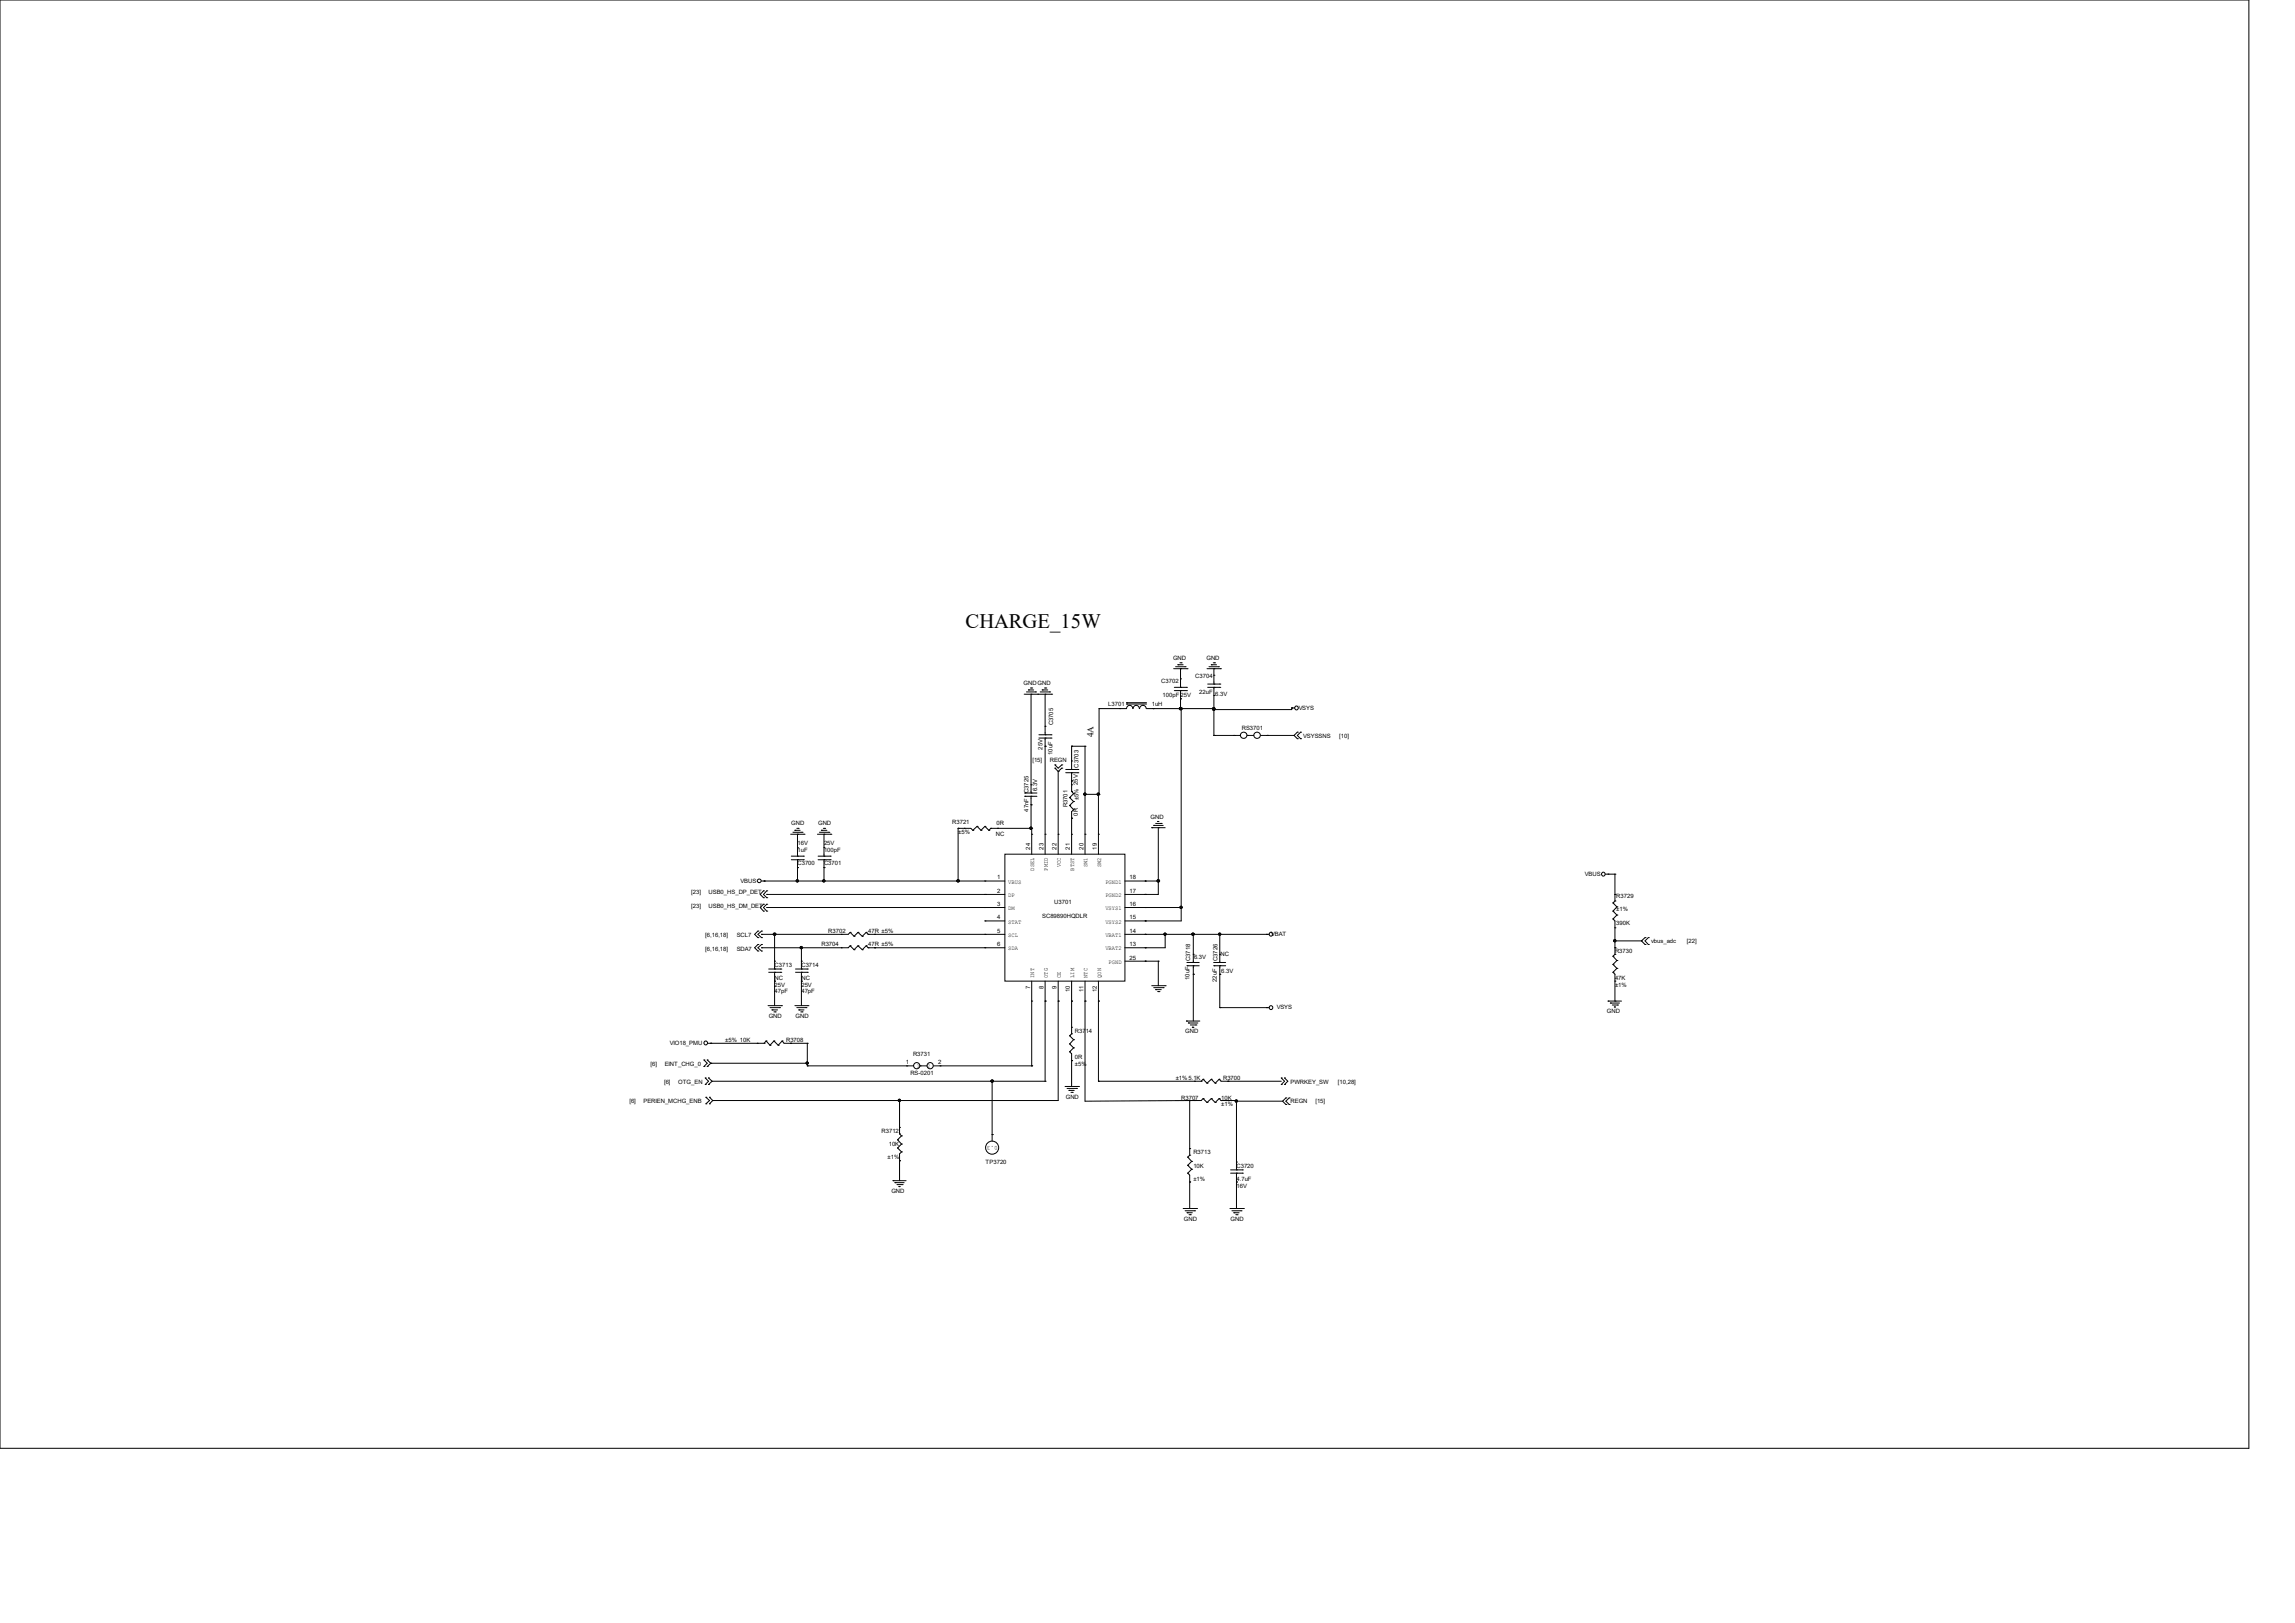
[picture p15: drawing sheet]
<svg xmlns="http://www.w3.org/2000/svg" width="297mm" height="210mm" viewBox="0 0 297 210" stroke-linecap="round" stroke-linejoin="round" font-family="sans-serif">
<defs><g id="words">
<text font-size="2.7" x="125" y="81.3">CHARGE_15W</text>
<text font-size="1.2" x="141.5" y="95.4" transform="rotate(-90 141.5 95.4)">4A</text>
<g font-size=".8">
<text x="132.5" y="88.6">GNDGND</text>
<text x="150.3" y="88.4">C3702</text>
<text x="151.8" y="85.3">GND</text>
<text x="154.7" y="87.8">C3704</text>
<text x="155.2" y="89.7">22uF</text>
<text x="156.1" y="85.3">GND</text>
<text x="136.3" y="93.9" transform="rotate(-90 136.3 93.9)">C3705</text>
<text x="143.4" y="91.3">L3701</text>
<text x="149.1" y="91.4">1uH</text>
<text x="150.5" y="90.2">100pF 25V</text>
<text x="157.3" y="90">6.3V</text>
<text x="160.7" y="94.5">RS3701</text>
<text x="168.1" y="91.8">VSYS</text>
<text x="168.7" y="95.5">VSYSSNS</text>
<text x="173.3" y="95.5">[10]</text>
<text x="133.6" y="98.6">[15]</text>
<text x="134.9" y="97" transform="rotate(-90 134.9 97)">25V</text>
<text x="135.9" y="98.6">REGN</text>
<text x="136.2" y="97.7" transform="rotate(-90 136.2 97.7)">10uF</text>
<text x="139.6" y="99.3" transform="rotate(-90 139.6 99.3)">C3703</text>
<text x="102.4" y="106.8">GND</text>
<text x="105.9" y="106.8">GND</text>
<text x="123.2" y="106.7">R3721</text>
<text x="124" y="107.9">±5%</text>
<text x="129" y="106.8">0R</text>
<text x="133.1" y="105" transform="rotate(-90 133.1 105)">47nF</text>
<text x="133.1" y="102.6" transform="rotate(-90 133.1 102.6)">C3725</text>
<text x="134.2" y="102.4" transform="rotate(-90 134.2 102.4)">6.3V</text>
<text x="138.1" y="104.5" transform="rotate(-90 138.1 104.5)">R3701</text>
<text x="139.5" y="105.5" transform="rotate(-90 139.5 105.5)">0R</text>
<text x="139.6" y="103.6" transform="rotate(-90 139.6 103.6)">±5% 25V</text>
<text x="148.9" y="105.9">GND</text>
<text x="103.2" y="112">C3700</text>
<text x="103.2" y="110.2">1uF</text>
<text x="103.2" y="109.3">16V</text>
<text x="106.6" y="112">C3701</text>
<text x="106.6" y="110.2">100pF</text>
<text x="106.6" y="109.3">25V</text>
<text x="128.9" y="108.2">NC</text>
<text x="129" y="113.8">1</text>
<text x="133.3" y="109.9" transform="rotate(-90 133.3 109.9)">24</text>
<text x="133.9" y="112.7" transform="rotate(-90 133.9 112.7)">DSEL</text>
<text x="135" y="109.9" transform="rotate(-90 135 109.9)">23</text>
<text x="135.6" y="112.7" transform="rotate(-90 135.6 112.7)">PMID</text>
<text x="136.7" y="109.9" transform="rotate(-90 136.7 109.9)">22</text>
<text x="137.3" y="112.2" transform="rotate(-90 137.3 112.2)">VCC</text>
<text x="138.5" y="109.9" transform="rotate(-90 138.5 109.9)">21</text>
<text x="139" y="112.7" transform="rotate(-90 139 112.7)">BTST</text>
<text x="140.2" y="109.9" transform="rotate(-90 140.2 109.9)">20</text>
<text x="140.8" y="112.2" transform="rotate(-90 140.8 112.2)">SW1</text>
<text x="141.9" y="109.9" transform="rotate(-90 141.9 109.9)">19</text>
<text x="142.5" y="112.2" transform="rotate(-90 142.5 112.2)">SW2</text>
<text x="146.2" y="113.8">18</text>
<text x="205.1" y="113.3">VBUS</text>
<text x="89.5" y="117.5">[23]</text>
<text x="89.5" y="115.7">[23]</text>
<text x="91.7" y="117.5">USB0_HS_DM_DET</text>
<text x="91.7" y="115.7">USB0_HS_DP_DET</text>
<text x="95.8" y="114.2">VBUS</text>
<text x="129" y="117.2">3</text>
<text x="129" y="115.5">2</text>
<text x="129" y="119">4</text>
<text x="130.5" y="117.8">DM</text>
<text x="130.5" y="116.1">DP</text>
<text x="130.5" y="119.5">STAT</text>
<text x="130.5" y="114.3">VBUS</text>
<text x="134.9" y="118.8">SC89890HQDLR</text>
<text x="136.4" y="117">U3701</text>
<text x="143" y="114.3">PGND1</text>
<text x="143" y="116.1">PGND2</text>
<text x="143" y="117.8">VSYS1</text>
<text x="143" y="119.5">VSYS2</text>
<text x="146.2" y="115.5">17</text>
<text x="146.2" y="117.2">16</text>
<text x="146.2" y="119">15</text>
<text x="209.2" y="116.2">R3729</text>
<text x="209.2" y="119.6">390K</text>
<text x="209.2" y="117.9">±1%</text>
<text x="91.3" y="121.3">[6,16,18]</text>
<text x="91.3" y="123">[6,16,18]</text>
<text x="95.3" y="121.3">SCL7</text>
<text x="95.3" y="123">SDA7</text>
<text x="100.3" y="125.1">C3713</text>
<text x="103.7" y="125.1">C3714</text>
<text x="106.3" y="122.5">R3704</text>
<text x="107.2" y="120.8">R3702</text>
<text x="112.4" y="120.8">47R ±5%</text>
<text x="112.4" y="122.5">47R ±5%</text>
<text x="129" y="120.7">5</text>
<text x="129" y="122.4">6</text>
<text x="130.5" y="121.2">SCL</text>
<text x="130.5" y="123">SDA</text>
<text x="143" y="121.2">VBAT1</text>
<text x="143" y="123">VBAT2</text>
<text x="143.5" y="124.7">PGND</text>
<text x="146.2" y="124.2">25</text>
<text x="146.2" y="120.7">14</text>
<text x="146.2" y="122.4">13</text>
<text x="154" y="124.4" transform="rotate(-90 154 124.4)">C3718</text>
<text x="154.5" y="124.1">6.3V</text>
<text x="157.6" y="124.4" transform="rotate(-90 157.6 124.4)">C3726</text>
<text x="158" y="123.7">NC</text>
<text x="158" y="125.9">6.3V</text>
<text x="164.5" y="121.1">VBAT</text>
<text x="209" y="123.4">R3730</text>
<text x="213.7" y="122">vbus_adc</text>
<text x="218.3" y="122">[22]</text>
<text x="99.5" y="131.7">GND</text>
<text x="100.3" y="128.5">47pF</text>
<text x="100.3" y="126.8">NC</text>
<text x="100.3" y="127.7">25V</text>
<text x="103" y="131.7">GND</text>
<text x="103.7" y="128.5">47pF</text>
<text x="103.7" y="126.8">NC</text>
<text x="103.7" y="127.7">25V</text>
<text x="133.3" y="128" transform="rotate(-90 133.3 128)">7</text>
<text x="133.9" y="126.5" transform="rotate(-90 133.9 126.5)">INT</text>
<text x="135" y="128" transform="rotate(-90 135 128)">8</text>
<text x="135.6" y="126.5" transform="rotate(-90 135.6 126.5)">OTG</text>
<text x="136.7" y="128" transform="rotate(-90 136.7 128)">9</text>
<text x="137.3" y="126.5" transform="rotate(-90 137.3 126.5)">CE</text>
<text x="138.5" y="128.4" transform="rotate(-90 138.5 128.4)">10</text>
<text x="139" y="126.5" transform="rotate(-90 139 126.5)">LIM</text>
<text x="140.2" y="128.4" transform="rotate(-90 140.2 128.4)">11</text>
<text x="140.8" y="126.5" transform="rotate(-90 140.8 126.5)">NTC</text>
<text x="141.9" y="128.4" transform="rotate(-90 141.9 128.4)">12</text>
<text x="142.5" y="126.5" transform="rotate(-90 142.5 126.5)">QON</text>
<text x="153.9" y="126.8" transform="rotate(-90 153.9 126.8)">10uF</text>
<text x="157.5" y="127" transform="rotate(-90 157.5 127)">22uF</text>
<text x="165.2" y="130.6">VSYS</text>
<text x="208" y="131.1">GND</text>
<text x="209" y="126.8">47K</text>
<text x="209" y="127.7">±1%</text>
<text x="84.2" y="137.9">[6]</text>
<text x="86" y="137.9">EINT_CHG_0</text>
<text x="86.7" y="135.2">VIO18_PMU</text>
<text x="93.9" y="134.8">±5% 10K</text>
<text x="101.7" y="134.8">R3708</text>
<text x="117.2" y="137.7">1</text>
<text x="118.2" y="136.7">R3731</text>
<text x="121.4" y="137.7">2</text>
<text x="139.1" y="133.6">R3714</text>
<text x="139.1" y="137.1">0R</text>
<text x="139.1" y="138">±5%</text>
<text x="153.4" y="133.7">GND</text>
<text x="81.5" y="142.7">[6]</text>
<text x="83.3" y="142.7">PERIEN_MCHG_ENB</text>
<text x="85.9" y="140.2">[6]</text>
<text x="87.8" y="140.2">OTG_EN</text>
<text x="117.8" y="139.1">RS-0201</text>
<text x="118.7" y="138.3">1</text>
<text x="120" y="138.3">2</text>
<text x="137.9" y="142.2">GND</text>
<text x="152.2" y="139.7">±1%5.1K</text>
<text x="152.9" y="142.3">R3707</text>
<text x="158" y="142.3">10K</text>
<text x="158" y="143.1">±1%</text>
<text x="158.3" y="139.7">R3700</text>
<text x="167" y="140.3">PWRKEY_SW</text>
<text x="167" y="142.8">REGN</text>
<text x="170.2" y="142.8">[15]</text>
<text x="173.2" y="140.3">[10,28]</text>
<text x="114.1" y="146.6">R3712</text>
<text x="115" y="148.3">10K</text>
<text x="129.1" y="148.3" transform="rotate(-180 129.1 148.3)">0.3</text>
<text x="154.4" y="149.4">R3713</text>
<text x="114.9" y="150">±1%</text>
<text x="115.4" y="154.3">GND</text>
<text x="127.6" y="150.6">TP3720</text>
<text x="154.4" y="151.1">10K</text>
<text x="154.4" y="152.8">±1%</text>
<text x="160" y="151.1">C3720</text>
<text x="160" y="152.8">4.7uF</text>
<text x="160" y="153.7">16V</text>
<text x="153.2" y="158">GND</text>
<text x="159.3" y="158">GND</text>
</g>
</g></defs>
<g fill="none" stroke="#000" stroke-width=".13">
<path d="M0 0h291v187.4h-291zM132.5 89.8h1.8M132.8 89.5h1.2M133.1 89.3h.1M133.1 89.3h.7M133.3 89h.2M133.4 89.8h.1M133.4 89.8v12.8M133.5 89h.1M134 89.5h.1M134.3 89.8h.1M134.4 89.8h1.7"/>
<path d="M134.5 95.1h1.5M134.5 95.5h1.5M134.6 89.5h1.2M134.9 89.3h.1M134.9 89.3h.7M135.2 89h.1M135.3 95.5h.1M135.3 95.1h.1M135.3 94h.1M135.3 96.6h.1M135.3 89.8h.1M135.3 89.8v5.3"/>
<path d="M135.3 95.5v15M135.3 89h.1M135.8 89.5h.1M136 95.1h.1M136 95.5h.1M136.1 89.8h.1M136.5 99.4h.1M136.5 99h.1M136.5 99.4l.4 .4M136.5 99l.4 .4 .5-.4M136.9 99.8h.1M136.9 99.8v10.7"/>
<path d="M137.4 99.4h.1M137.4 99h.1M137.4 99.4l-.5 .4M137.9 99.6h1.6M137.9 100h1.6M138.7 100h.1M138.7 99.6h.1M138.7 98.5h.1M138.7 96.6h.1M138.7 96.6v3M138.7 100v2.4M138.7 96.6h1.7"/>
<path d="M139.5 99.6h.1M139.5 100h.1M140.4 96.6h.1M140.4 96.6v13.9M142.2 91.7h3.6a.4 .4 0 0 1 .4-.4 .4 .4 0 0 1 .4 .4M142.2 91.7h.1M142.2 91.7v11.1M144.9 91.7h.1M145.8 91.1h.1M145.8 90.9h.1M145.8 91.1h2.6M145.8 90.9h2.6"/>
<path d="M146.6 91.7a.4 .4 0 0 1 .4-.4 .4 .4 0 0 1 .4 .4M147.5 91.7a.42 .42 0 0 1 .4-.4 .42 .42 0 0 1 .4 .4M148.4 91.7h8.7M149.2 91.7h.1M151.9 86.5h1.7M152 88.9h1.5M152 89.4h1.5M152.1 86.3h1.3M152.4 86h.1M152.4 86h.7M152.7 85.8h.2M152.8 89.4h.1"/>
<path d="M152.8 88.9h.1M152.8 87.8h.1M152.8 90.4h.1M152.8 91.7h.1M152.8 86.5h.1M152.8 86.5v2.4M152.8 89.4v2.3M152.9 85.8h.1M152.9 91.7h.1M152.9 91.7v27.5h-7.3M153.4 86.3h.1M153.5 88.9h.1"/>
<path d="M153.5 89.4h.1M153.6 86.5h.1M156.2 86.5h1.7M156.3 88.9h1.6M156.3 88.5h1.6M156.5 86.3h1.2M156.8 86h.1M156.8 86h.6M157 85.8h.2M157.1 88.9h.1M157.1 88.5h.1M157.1 87.4h.1"/>
<path d="M157.1 90h.1M157.1 95.2h.1M157.1 91.8h.1M157.1 91.7h.1M157.1 86.5h.1M157.1 95.2h3.4M157.1 86.5v2M157.1 88.9v6.3M157.2 85.8h.1M157.7 86.3h.1M157.9 88.5h.1M157.9 88.9h.1"/>
<path d="M157.9 86.5h.1M159.7 95.2h.1M161.4 95.2h.1M161.4 95.2h.9M163.2 95.2h4.3M164 95.2h.1M167.2 91.6h.1M167.2 91.6h.4M167.2 91.6v.2h-10.1M167.5 95.2l.4 .4M167.9 95.6h.1M167.9 94.7h.1"/>
<path d="M167.9 94.7l-.4 .5M168.3 94.7h.1M168.3 95.6h.1M168.3 94.7l-.4 .5 .4 .4M98.6 114h31.4M98.8 117.9h.1M98.8 117h.1M98.8 116.2h.1M98.8 115.3h.1M98.8 117l-.4 .4 .4 .5M98.8 115.3l-.4 .4 .4 .5M98.9 114h.1"/>
<path d="M99.2 117.9h.1M99.2 117h.1M99.2 116.2h.1M99.2 115.3h.1M99.2 117.4h.1M99.2 115.7h.1M99.2 117l-.4 .4 .4 .5M99.2 115.3l-.4 .4 .4 .5M99.2 117.4h30.8M99.2 115.7h30.8M102.3 107.9h1.8M102.4 110.8h1.6"/>
<path d="M102.4 111.3h1.6M102.6 107.7h1.2M102.9 107.4h.1M102.9 107.4h.6M103.1 107.2h.2M103.2 111.3h.1M103.2 110.8h.1M103.2 109.7h.1M103.2 112.3h.1M103.2 114h.1M103.2 107.9h.1M103.2 107.9v2.9"/>
<path d="M103.2 111.3v2.7M103.3 107.2h.1M103.8 107.7h.1M104 110.8h.1M104 111.3h.1M104.1 107.9h.1M105.8 107.9h1.7M105.9 110.8h1.5M105.9 111.3h1.5M106 107.7h1.3M106.3 107.4h.1M106.3 107.4h.7"/>
<path d="M106.6 107.2h.1M106.6 111.3h.1M106.6 110.8h.1M106.6 109.7h.1M106.6 112.3h.1M106.6 114h.1M106.6 107.9h.1M106.6 107.9v2.9M106.6 111.3v2.7M106.7 107.2h.1M107.3 107.7h.1M107.4 110.8h.1"/>
<path d="M107.4 111.3h.1M107.5 107.9h.1M124 107.2h.1M124 114h.1M124 107.2h1.6l.3 .2M124 107.2v6.8M124.8 107.2h.1M125.9 107.4h.1M126.4 106.9h.1M126.4 106.9l-.5 .5M126.4 106.9l.6 .5M127 107.4h.1"/>
<path d="M127.5 117.4h.1M127.5 115.7h.1M127.5 119.2h.1M127.5 114h.1M127.5 106.9h.1M127.5 119.2h2.5M127.5 106.9l-.5 .5M127.5 106.9l.5 .5M128 107.4h.1M128.2 107.2h.1M128.2 107.2h5.3M128.2 107.2l-.2 .2"/>
<path d="M129.1 107.2h.1M130 110.5h15.6v16.5h-15.6zM132.6 103h.1M132.6 102.6h.1M132.6 103h1.6M132.6 102.6h1.6M133.4 102.6h.1M133.4 103h.1M133.4 104.1h.1M133.4 101.6h.1M133.4 107.2h.1M133.4 103v4.2"/>
<path d="M133.5 107.9h.1M133.5 107.2h.1M133.5 107.2v3.3M135.3 107.9h.1M136.9 107.9h.1M138.4 104.2h.1M138.4 103.2h.1M138.4 104.2l.5 .6M138.4 103.2l.5 .5M138.7 102.4h.1M138.7 105.9h.1M138.7 101.6h.1"/>
<path d="M138.7 107.9h.1M138.7 101h.1M138.7 102.4l.2 .3M138.9 104.8h.1M138.9 103.7h.1M138.9 102.7h.1M138.9 104.8l-.2 .2v5.5M138.9 103.7l-.5 .5M138.9 102.7l-.5 .5M140.4 107.9h.1M140.4 102.8h.1M140.4 102.8h1.8"/>
<path d="M142.2 107.9h.1M142.2 102.8h.1M142.2 102.8v7.7M145.6 114h4.3M145.6 117.4h7.3M148.2 114h.1M148.2 115.7h.1M148.2 117.4h.1M148.2 119.2h.1M149.1 107.1h.1M149.1 107.1h1.7M149.3 106.8h.1"/>
<path d="M149.3 106.8h1.2M149.6 106.6h.7M149.8 106.3h.1M149.8 106.3h.2M149.9 114h.1M149.9 107.1h.1M149.9 107.1v8.6h-4.3M150.3 106.6h.1M152.9 117.4h.1M207.8 113.1h1.2M208.1 113.1h.1M208.7 118.9h.1"/>
<path d="M208.7 117.9h.1M208.7 116.8h.1M208.7 118.9l.3 .3v4.3M208.7 117.9l.6 .5M208.7 116.8l.6 .5M209 116.6h.1M209 115.7h.1M209 113.1h.1M209 116.6l-.3 .2M209 113.1v3.5M209.3 118.4h.1M209.3 117.3h.1"/>
<path d="M209.3 118.4l-.6 .5M209.3 117.3l-.6 .6M91.1 138h.1M91.1 137.2h.1M91.1 137.2l.4 .4-.4 .4M91.3 139.5h.1M91.3 139.5l.4 .4-.4 .4M91.5 137.2h.1M91.5 138h.1M91.5 137.2l.5 .4M91.6 135h7.3M91.7 139.5h.1"/>
<path d="M91.7 139.5l.5 .4M92 135h.1M92 137.6h.1M92 137.6l-.5 .4M92 137.6h12.5M92.2 139.9l-.5 .4M92.2 139.9h43.1M98 135h.1M98.1 120.5h.1M98.1 121.3h.1M98.1 122.2h.1M98.1 123.1h.1"/>
<path d="M98.1 120.5l-.4 .4 .4 .4M98.1 122.2l-.4 .4 .4 .5M98.6 120.5h.1M98.6 121.3h.1M98.6 122.2h.1M98.6 123.1h.1M98.6 120.9h.1M98.6 122.6h.1M98.6 120.5l-.5 .4 .5 .4M98.6 122.2l-.5 .4 .5 .5M98.9 135h.1M99.1 134.7h.1"/>
<path d="M99.1 134.7l.6 .6M99.1 134.7l-.2 .3M99.4 130.1h1.7M99.5 125.8h1.5M99.5 125.4h1.5M99.7 135.3h.1M99.7 130.4h1.2M99.9 130.7h.1M99.9 130.7h.7M100.2 134.7h.1M100.2 130.9h.1M100.2 134.7l.5 .6"/>
<path d="M100.2 134.7l-.5 .6M100.2 125.4h.1M100.2 125.8h.1M100.2 127h.1M100.2 124.4h.1M100.2 120.9h.1M100.2 120.9v4.5M100.2 125.8v4.3M100.3 130.9h.1M100.7 135.3h.1M100.9 130.4h.1M101 125.8h.1"/>
<path d="M101 125.4h.1M101.1 130.1h.1M101.2 134.7h.1M101.2 134.7l.3 .3h3M101.2 134.7l-.5 .6M102.3 135h.1M102.9 130.1h1.7M103 125.8h1.5M103 125.4h1.5M103.1 130.4h1.2M103.4 130.7h.1M103.4 130.7h.7"/>
<path d="M103.6 130.9h.2M103.7 125.4h.1M103.7 125.8h.1M103.7 127h.1M103.7 124.4h.1M103.7 122.6h.1M103.7 122.6v2.8M103.7 125.8v4.3M103.8 130.9h.1M104.3 130.4h.1M104.5 125.8h.1M104.5 125.4h.1"/>
<path d="M104.5 135h.1M104.5 137.9h.1M104.5 137.6h.1M104.5 137.9h13.7M104.5 135v2.9M104.6 130.1h.1M108.9 122.6h.1M108.9 120.9h.1M110 122.4h.1M110 120.6h.1M110 120.6l-.2 .3h-11.2M110 122.4l-.2 .2h-11.2"/>
<path d="M110 122.4l.5 .5M110 120.6l.5 .6M110.5 122.9h.1M110.5 121.2h.1M111 122.4h.1M111 120.6h.1M111 122.4l-.5 .5M111 122.4l.6 .5M111 120.6l-.5 .6M111 120.6l.6 .6M111.6 122.9h.1M111.6 121.2h.1"/>
<path d="M112.1 122.4h.1M112.1 120.6h.1M112.1 122.4l-.5 .5M112.1 122.4l.3 .2M112.1 120.6l-.5 .6M112.1 120.6l.3 .3M112.4 122.6h.1M112.4 120.9h.1M112.4 120.9h17.6M112.4 122.6h17.6M113.2 122.6h.1M113.2 120.9h.1"/>
<path d="M117.3 137.9h.1M119.1 137.9h.1M119.1 137.9h.9M120.8 137.9h12.7M121.7 137.9h.1M127.5 120.9h.1M127.5 122.6h.1M128.4 139.9h.1M128.4 139.9v7.8M133.5 129.5h.1M133.5 137.9h.1M133.5 127v10.9"/>
<path d="M135.3 129.5h.1M135.3 139.9h.1M135.3 127v12.9M136.9 129.5h.1M136.9 127v15.4h-44.7M138.4 136.1h.1M138.4 135.1h.1M138.4 134h.1M138.4 136.1l.3 .3v4.2M138.4 135.1l.5 .5M138.4 134l.5 .5M138.7 129.5h.1"/>
<path d="M138.7 133.8h.1M138.7 137.2h.1M138.7 132.9h.1M138.7 127v6.8M138.7 133.8l-.3 .2M138.9 135.6h.1M138.9 134.5h.1M138.9 135.6l-.5 .5M138.9 134.5l-.5 .6M140.4 129.5h.1M140.4 127v15.5l13.6-.1M142.2 129.5h.1"/>
<path d="M142.2 139.9h.1M142.2 139.9h13.2M142.2 127v12.9M145.6 120.9h18.7M145.6 124.4h4.3M148.2 124.4h.1M148.2 120.9h.1M148.2 122.6h.1M149.1 127.6h1.7M149.3 127.8h1.2M149.6 128.1h.1M149.6 128.1h.7"/>
<path d="M149.8 128.3h.2M149.9 124.4h.1M149.9 124.4v3.2M150 128.3h.1M150.5 127.8h.1M150.8 127.6h.1M150.8 120.9h.1M150.8 120.9v1.7h-5.2M153.5 132.1h.1M153.5 132.1h1.8M153.6 125h.1M153.6 124.5h.1"/>
<path d="M153.6 125h1.6M153.6 124.5h1.6M153.8 132.4h.1M153.8 132.4h1.2M154.1 132.6h.7M154.3 132.9h.1M154.3 132.9h.2M154.4 124.5h.1M154.4 125h.1M154.4 126.1h.1M154.4 123.5h.1M154.4 120.9h.1"/>
<path d="M154.4 120.9v3.6M154.4 125v7.1M154.6 139.9h.1M154.8 132.6h.1M155.4 139.9h.1M155.7 139.7h.1M155.7 139.7l.5 .5M155.7 139.7l-.3 .2M156.8 139.7h.1M156.8 139.7l.5 .5M156.8 139.7l-.6 .5M157.1 125h.1"/>
<path d="M157.1 124.5h.1M157.1 125h1.5M157.1 124.5h1.5M157.8 139.7h.1M157.8 139.7l.2 .2h7.8M157.8 139.7l-.5 .5M157.9 124.5h.1M157.9 125h.1M157.9 126.1h.1M157.9 123.5h.1M157.9 120.9h.1M157.9 130.4h.1"/>
<path d="M157.9 130.4h6.4M157.9 120.9v3.6M157.9 125v5.4M158.9 139.9h.1M163.9 120.9h.1M163.9 130.4h.1M165.8 139.5h.1M165.8 139.5l.4 .4-.4 .4M166.2 139.5h.1M166.2 139.5l.5 .4-.5 .4M208.1 129.5h.1M208.1 129.5h1.7"/>
<path d="M208.4 129.8h.1M208.4 129.8h1.2M208.7 130h.6M208.7 125.8h.1M208.7 124.8h.1M208.7 123.7h.1M208.7 125.8l.3 .3v3.4M208.7 124.8l.6 .5M208.7 123.7l.6 .6M208.9 130.3h.1M208.9 130.3h.2M209 120.1h.1"/>
<path d="M209 123.5h.1M209 127h.1M209 122.6h.1M209 121.8h.1M209 129.5h.1M209 123.5l-.3 .2M209 121.8h3.4M209.3 125.3h.1M209.3 124.3h.1M209.3 125.3l-.6 .5M209.3 124.3l-.6 .5M209.3 130h.1"/>
<path d="M212.4 121.8h.1M212.4 121.8l.5 .4M212.9 122.2h.1M212.9 121.3h.1M212.9 121.3l-.5 .5M213.3 121.3h.1M213.3 122.2h.1M213.3 121.3l-.4 .5 .4 .4M91.3 140.3h.1M91.4 142.8h.1M91.4 142h.1M91.4 142l.4 .4-.4 .4"/>
<path d="M91.7 140.3h.1M91.8 142h.1M91.8 142.8h.1M91.8 142l.4 .4M92.2 142.4h.1M92.2 142.4l-.4 .4M115.6 152.8h.1M115.6 152.8h1.7M115.8 153h.1M115.8 153h1.2M116.1 153.3h.7M116.2 148.5h.1"/>
<path d="M116.2 147.5h.1M116.2 148.5l.5 .6M116.2 147.5l.5 .5M116.3 153.5h.1M116.3 153.5h.2M116.4 146.7h.1M116.4 150.2h.1M116.4 145.9h.1M116.4 142.4h.1M116.4 146.7l.3 .3M116.4 142.4v4.3M116.7 149.1h.1"/>
<path d="M116.7 148h.1M116.7 147h.1M116.7 149.1l-.3 .2v3.5M116.7 148l-.5 .5M116.7 147l-.5 .5M116.8 153.3h.1M128.4 146.8h.1M137.8 140.6h1.8M138.1 140.8h1.2M138.3 141.1h.1M138.3 141.1h.7M138.6 141.4h.2"/>
<path d="M138.8 141.4h.1M139.3 140.8h.1M139.6 140.6h.1M153.1 156.4h1.8M153.4 156.7h1.2M153.6 156.9h.1M153.6 156.9h.7M153.7 151.8h.1M153.7 150.8h.1M153.7 149.7h.1M153.7 151.8l.3 .3v4.3M153.7 150.8l.5 .5"/>
<path d="M153.7 149.7l.5 .6M153.9 157.2h.2M154 149.5h.1M154 153h.1M154 148.6h.1M154 142.4h.1M154 149.5l-.3 .2M154 142.4v7.1M154.1 157.2h.1M154.2 151.3h.1M154.2 150.3h.1M154.2 151.3l-.5 .5"/>
<path d="M154.2 150.3l-.5 .5M154.6 156.7h.1M154.6 142.4h.1M154.9 156.4h.1M155.7 142.2h.1M155.7 142.2l-.3 .2h-1.4M155.7 142.2l.5 .5M156.2 140.2h.1M156.2 142.7h.1M156.8 142.2h.1M156.8 142.2l-.6 .5M156.8 142.2l.5 .5"/>
<path d="M157.3 140.2h.1M157.3 142.7h.1M157.8 142.2h.1M157.8 142.2l-.5 .5M157.8 142.2l.2 .2M158 142.4h.1M158 142.4h2M158.9 142.4h.1M159.2 156.4h1.7M159.3 151.8h1.5M159.3 151.4h1.5M159.4 156.7h1.2"/>
<path d="M159.7 156.9h.1M159.7 156.9h.7M159.9 157.2h.2M160 151.4h.1M160 151.8h.1M160 153h.1M160 150.4h.1M160 142.5h.1M160 142.4h.1M160 142.4v9M160 151.8v4.6M160 142.5h6"/>
<path d="M160.1 157.2h.1M160.6 156.7h.1M160.8 151.8h.1M160.8 151.4h.1M160.9 156.4h.1M165.8 140.3h.1M166 142.5l.4 .4M166.2 140.3h.1M166.4 142.1h.1M166.4 142.9h.1M166.4 142.1l-.4 .4M166.8 142.9h.1"/>
<path d="M166.8 142.1h.1M166.8 142.1l-.4 .4 .4 .4"/>
<circle cx="161" cy="95.1" r=".41"/>
<circle cx="162.7" cy="95.1" r=".41"/>
<circle cx="167.8" cy="91.6" r=".24"/>
<circle cx="98.3" cy="114" r=".24"/>
<circle cx="207.5" cy="113.1" r=".24"/>
<circle cx="91.3" cy="134.9" r=".24"/>
<circle cx="118.6" cy="137.9" r=".4"/>
<circle cx="120.4" cy="137.9" r=".4"/>
<circle cx="164.5" cy="120.9" r=".24"/>
<circle cx="164.5" cy="130.4" r=".24"/>
<circle cx="128.4" cy="148.5" r=".85"/>
</g>
<g fill="#000" stroke="#000" stroke-width=".13">
<path d="M123.9 113.9h.2v.2h-.2z" fill-rule="evenodd"/>
<path d="M123.9 113.9h.2v.2h-.2z" fill-rule="evenodd"/>
<path d="M149.8 113.9h.2v.2h-.2z" fill-rule="evenodd"/>
<path d="M149.8 113.9h.2v.2h-.2z" fill-rule="evenodd"/>
<path d="M100.1 120.8h.3v.2h-.3z" fill-rule="evenodd"/>
<path d="M100.1 120.8h.3v.2h-.3z" fill-rule="evenodd"/>
<path d="M128.3 139.8h.2v.2h-.2z" fill-rule="evenodd"/>
<path d="M128.3 139.8h.2v.2h-.2z" fill-rule="evenodd"/>
<path d="M154.3 120.8h.2v.2h-.2z" fill-rule="evenodd"/>
<path d="M154.3 120.8h.2v.2h-.2z" fill-rule="evenodd"/>
<circle cx="152.8" cy="91.7" r=".15"/>
<circle cx="157.1" cy="91.7" r=".15"/>
<circle cx="157.1" cy="91.8" r=".15"/>
<circle cx="103.2" cy="114" r=".15"/>
<circle cx="106.6" cy="114" r=".15"/>
<circle cx="133.4" cy="107.2" r=".15"/>
<circle cx="140.4" cy="102.8" r=".15"/>
<circle cx="142.1" cy="102.8" r=".15"/>
<circle cx="152.8" cy="117.4" r=".15"/>
<circle cx="103.7" cy="122.6" r=".15"/>
<circle cx="104.5" cy="137.6" r=".15"/>
<circle cx="150.8" cy="120.9" r=".15"/>
<circle cx="157.8" cy="120.9" r=".15"/>
<circle cx="209" cy="121.7" r=".15"/>
<circle cx="116.4" cy="142.4" r=".15"/>
<circle cx="160" cy="142.5" r=".15"/>
</g>
<use href="#words"/>
</svg>
